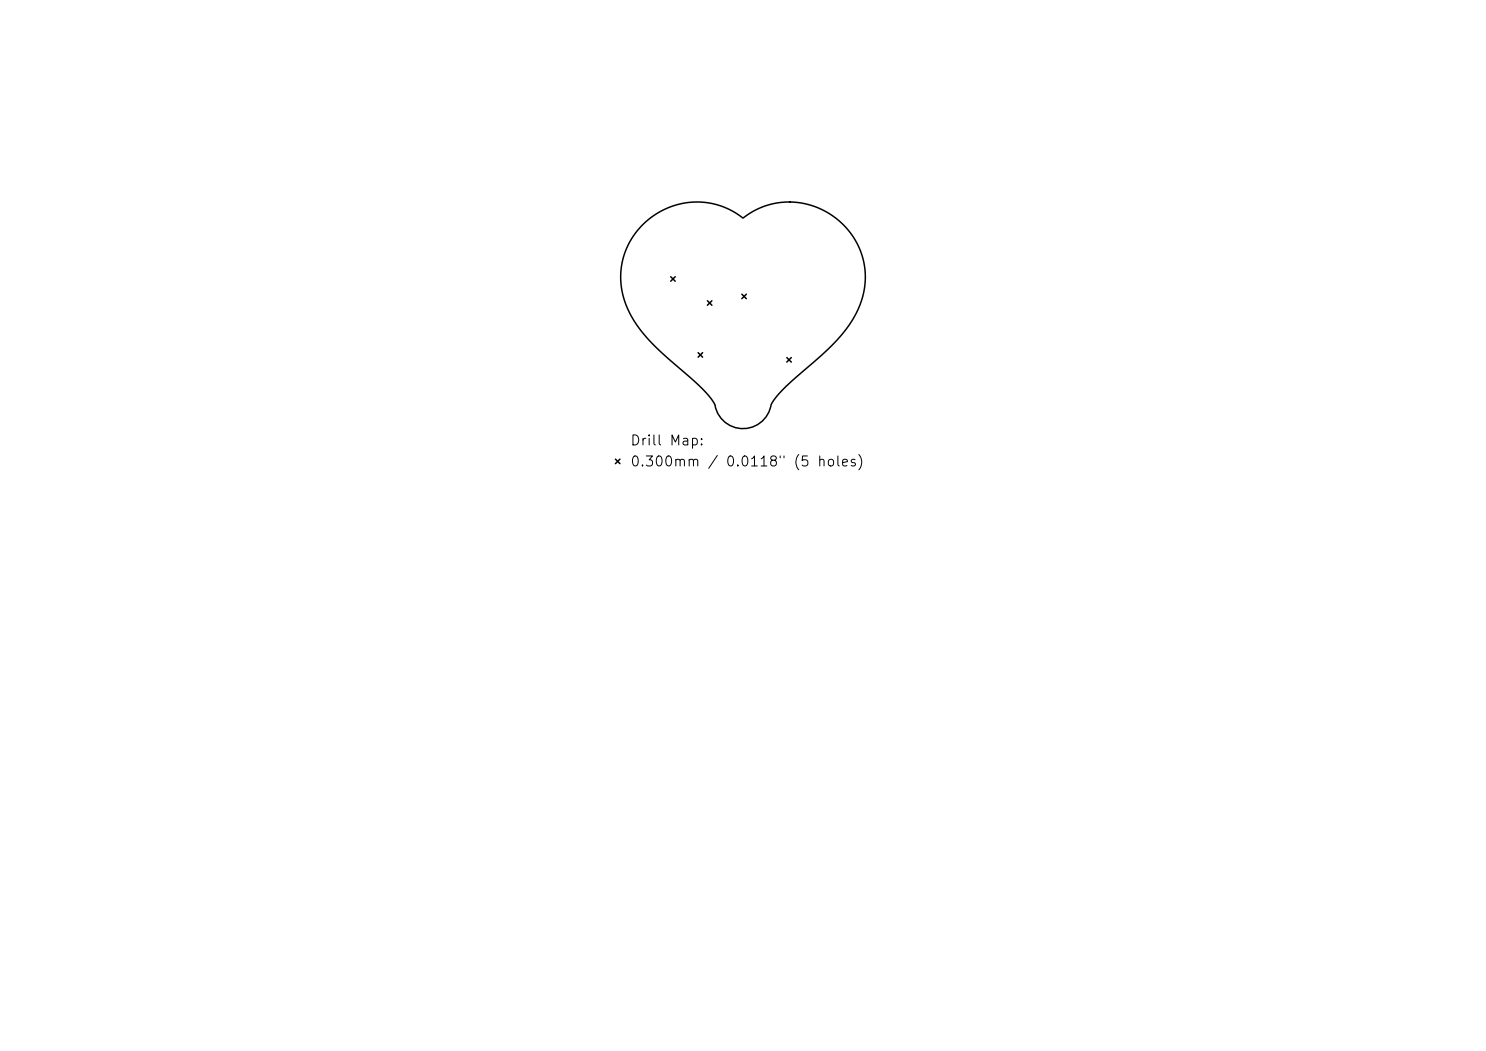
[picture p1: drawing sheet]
<svg xmlns="http://www.w3.org/2000/svg" width="297mm" height="210mm" viewBox="0 0 297 210" stroke-linecap="round" stroke-linejoin="round" font-family="sans-serif">
<defs><g id="words">
<g font-size="2">
<text x="125.8" y="89.5">Drill Map:</text>
<text x="125.8" y="93.7">0.300mm / 0.0118&quot; (5 holes)</text>
</g>
</g></defs>
<g fill="none" stroke="#000" stroke-width=".3">
<path d="M128.4 45a15 15 0 0 1 20.1-1.4l2-1.4a15.2 15.2 0 0 1 18.8 3.5 15.2 15.2 0 0 1 .5 19.2l-1.6 2-1.8 2-9.3 8.4-1.8 1.8-1.1 1.5a5.7 5.7 0 0 1-5.5 5 5.7 5.7 0 0 1-5.8-4.6l-1-1.6-1.7-1.9-7.5-6.6-2.9-2.8-2.3-2.9-1.7-2.8a14.8 14.8 0 0 1 2.6-17.4zM134.1 55.3l.9 .9M135 55.3l-.9 .9M148.3 58.8l.9 .9M149.2 58.8l-.9 .9M139.5 70.5l.9 .9M140.4 70.5l-.9 .9M141.4 60.1l.9 .9M142.3 60.1l-.9 .9M157.3 71.4l.9 .9M158.2 71.4l-.9 .9M123 91.7l.9 .9"/>
<path d="M123.9 91.7l-.9 .9"/>
</g>
<use href="#words"/>
</svg>
